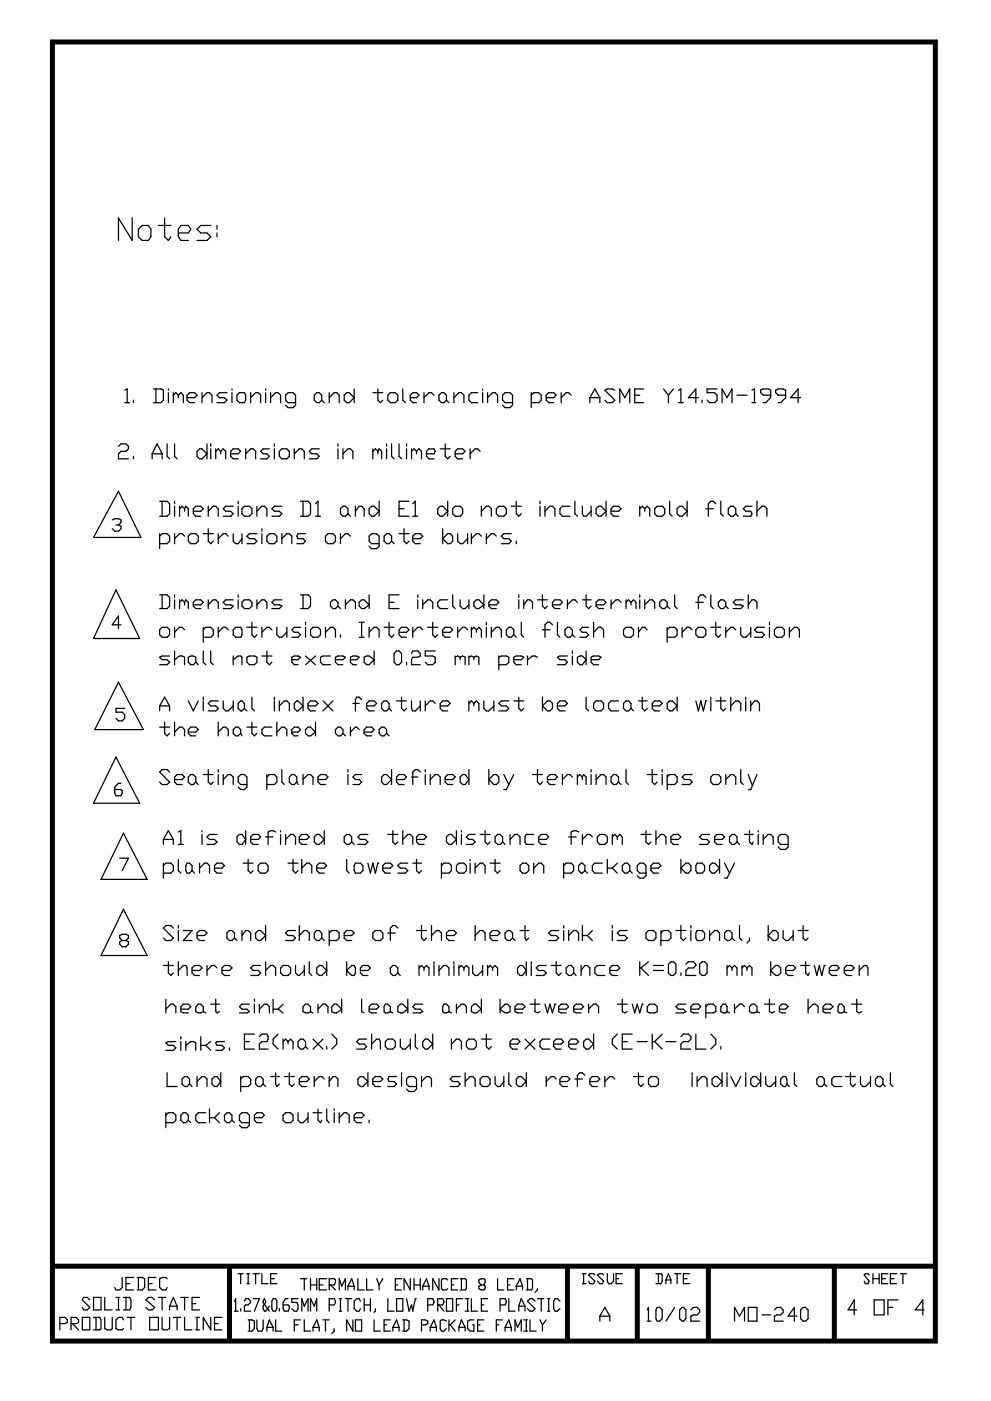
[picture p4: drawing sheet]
<svg xmlns="http://www.w3.org/2000/svg" width="210mm" height="297mm" viewBox="0 0 210 297" stroke-linecap="round" stroke-linejoin="round" font-family="sans-serif">
<g fill="none" stroke="#000" stroke-width=".26">
<path d="M28 46.2v4.8l-2.9-4.8v4.8M30.2 47.8h1.3l.5 .8v1.6l-.5 .8h-1.3l-.8-.8v-1.6zM33.6 47.8h2.6M34.9 46.2v4l.8 .8 .5-.8M37.8 49.4h2.2l.5-.8-.5-.8h-1.6l-.6 .8v1.6l.6 .8h1.6M44.7 47.8h-2.1l-.8 .8 .8 .8h1.3l.8 .8-.8 .8h-2.1M46 47.8v.8M46 49.4v.8M25.1 94.6l.6-.5h1l.6 .5v.6l-.6 .5h-1l-.6 .5v1.1h2.2M26.5 82.7l.5-.2v2.9M26.5 85.4h1M28.3 84.8v.6"/>
<path d="M28.3 96.7v.6M32.3 96.2v1.1M32.3 96.2l1-2.1 1.1 2.1M32.3 96.2h2.1M32.5 82.5h1.6l.6 .2v2.1l-.6 .6h-1.6M33.1 82.5v2.9M34.4 96.2v1.1M35.5 94.1v2.6l.5 .6M35.7 82.5v.2M35.7 83.3v2.1M36.8 83.3v2.1M36.8 83.8l.5-.5 .5 .5"/>
<path d="M37 94.1v2.6l.6 .6M37.8 83.8v.5M37.8 83.8l.6-.5 .5 .5v1.6M39.7 84.3h1.6l.5-.5-.5-.5h-1.1l-.5 .5v1l.5 .6h1.1M41.8 95.7l.5-.5h.6l1 1-1 1.1h-.6l-.5-.6zM42.9 84.3l1-1h.5l.6 .5v1.6M42.9 83.3v2.1M43.9 94.1v3.2M44.7 94.1v.5M44.7 95.2v2.1M45.8 95.2v2.1M45.8 95.7l.5-.5 .5 .5"/>
<path d="M46.8 95.7v.5M46.8 95.7l.6-.5 .5 .5v1.6M48.2 83.3h-1.6l-.6 .5 .6 .5h1l.6 .5-.6 .6h-1.6M48.9 96.2h1.6l.6-.5-.6-.5h-1l-.6 .5v1l.6 .6h1M49.2 82.5v.2M49.2 83.3v2.1M50.3 83.8l.5-.5h1.1l.2 .5v1l-.2 .6h-1.1l-.5-.6zM52.1 95.2v2.1M52.1 96.2l1.1-1h.5l.5 .5v1.6M53.2 84.3l1-1h.6l.5 .5v1.6M53.2 83.3v2.1M56.4 82.5v.2"/>
<path d="M56.4 83.3v2.1M57.1 95.2h-1.3l-.5 .5 .5 .5h.8l.5 .5-.5 .6h-1.3M57.4 84.3l1.1-1h.5l.5 .5v1.6M57.4 83.3v2.1M58.2 94.1v.5M58.2 95.2v2.1M59.3 95.7l.5-.5h1.1l.5 .5v1l-.5 .6h-1.1l-.5-.6zM62.4 95.2v2.1M62.4 96.2l1.1-1h.5l.6 .5v1.6M62.7 85.4h-1.6l-.5-.6v-1l.5-.5h1.1l.5 .5v2.1l-.5 .5h-1.1l-.5-.5M66.7 83.8l.5-.5h.5l.6 .5v1l-.6 .6h-.5l-.5-.6zM67.7 95.2h-1.6l-.5 .5 .5 .5h1.1l.5 .5-.5 .6h-1.6"/>
<path d="M68.3 84.8l.5 .6M69.8 84.3l1.1-1h.5l.6 .5v1.6M69.8 83.3v2.1M71.7 94.1v.5M71.7 95.2v2.1M72.8 95.2v2.1M72.8 96.2l1-1h.5l.6 .5v1.6M73 83.8l.6-.5h.5l1 1-1 1.1h-.5l-.6-.6zM75.1 82.5v2.9M79.1 83.3h2.1M79.1 95.7l.5-.5 .6 .5M79.1 95.2v2.1"/>
<path d="M80.2 82.5v2.3l.5 .6 .5-.6M80.2 95.7v.5M80.2 95.7l.2-.5 .6 .5v1.6M82 94.1v.5M82 95.2v2.1M82.3 83.8l.5-.5h1.1l.5 .5v1l-.5 .6h-1.1l-.5-.6zM83.1 94.1v2.6l.5 .6M84.7 94.1v2.6l.5 .6M85.5 82.5v2.3l.5 .6M86.3 94.1v.5M86.3 95.2v2.1M87 84.3h1.4l.5-.5-.5-.5h-.8l-.6 .5v1l.6 .6h.8"/>
<path d="M87.3 95.2v2.1M87.3 95.7l.5-.5 .6 .5M88.4 95.7v.5M88.4 95.7l.5-.5 .5 .5v1.6M90 83.3v2.1M90.5 96.2h1.6l.2-.5-.2-.5h-1.1l-.5 .5v1l.5 .6h1.1M92.1 83.8l-.6-.5h-.5l-1 1M93.1 83.8l.6-.5h.5l.5 .5v1l-.5 .6h-.5l-.6-.6zM93.4 95.2h2.1M94.5 94.1v2.6l.5 .6 .5-.6M94.7 84.8l.5 .6M96.3 84.3l1.1-1h.5l.5 .5v1.6"/>
<path d="M96.3 83.3v2.1M96.6 96.2h1.6l.5-.5-.5-.5h-1.1l-.5 .5v1l.5 .6h1.1M99.7 95.2v2.1M101.3 83.3h-1.3l-.5 .5v1l.5 .6h1.3M101.9 95.7l-.6-.5h-.5l-1.1 1M102.4 82.5v.2M102.4 83.3v2.1M103.5 84.3l1-1h.5l.6 .5v1.6M103.5 83.3v2.1M108.7 85.4h-1.5l-.6-.6v-1l.6-.5h1l.5 .5v2.1l-.5 .5h-1l-.6-.5M112.7 83.8l.5-.5h1.1l.5 .5v1l-.5 .6h-1.6M112.7 83.3v3.1"/>
<path d="M115.9 84.3h1.6l.5-.5-.5-.5h-1.1l-.5 .5v1l.5 .6h1.1M119.1 83.3v2.1M121.2 83.8l-.6-.5h-.5l-1 1M125.1 84.3h2.2M125.1 84.3v1.1M125.1 84.3l1.1-1.8 1.1 1.8M127.3 84.3v1.1M130.4 82.7l-.5-.2h-1l-.6 .2 2.1 2.1-.5 .6h-1l-.6-.6M131.5 85.4v-2.9l1.1 1.8 1-1.8v2.9M134.7 83.8h1M136.5 82.5h-1.8v2.9h1.8M140.8 82.5l1 1.3"/>
<path d="M141.8 83.8v1.6M142.9 82.5l-1.1 1.3M143.9 85.4h1.1M143.9 82.7l.6-.2v2.9M148.2 84.3h-2.2l1.6-1.8v2.9M149 84.8v.6M152.1 82.5h-2.1v.8h1.6l.5 .5v1l-.5 .6h-1.1l-.5-.6M153.2 85.4v-2.9l1.1 1.8 1-1.8v2.9M156.4 83.8h2.1M159.5 85.4h.8M159.5 82.7l.6-.2v2.9M163.5 83.8h-1.6l-.5-.5v-.6l.5-.2h1.1l.5 .2v1.6l-1 1.1h-.6"/>
<path d="M166.7 83.8h-1.6l-.5-.5v-.6l.5-.2h1.1l.5 .2v1.6l-1.1 1.1h-.5M169.9 84.3h-2.2l1.6-1.8v2.9M23.8 110.2l.5-.2h.8l.6 .2v.6l-.6 .5M24.6 111.3h.5M25.1 111.3l.6 .3v.5l-.6 .5h-.8l-.5-.5M25.1 104.2l4.8 9.7h-10.1zM33.9 113.2v3.1M33.9 106.3h1.6l.5 .5v2.1l-.5 .5h-1.6M33.9 113.7l.5-.5h1.1l.5 .5v1l-.5 .6h-1.6M34.4 106.3v3.1M37 106.3v.5M37 107.3v2.1"/>
<path d="M37 113.2v2.1M38.1 107.3v2.1M38.1 107.9l.5-.6 .6 .6M39.2 107.9l.2-.6 .6 .6v1.5M39.2 107.9v.5M39.2 113.7l-.6-.5h-.5l-1.1 1M40 113.7l.5-.5h1l.6 .5v1l-.6 .6h-1l-.5-.6zM41 108.4h1.6l.5-.5-.5-.6h-1.1l-.5 .6v1l.5 .5h1.1M43.1 113.2h2.1M44.2 107.3v2.1M44.2 112.1v2.6l.5 .6 .5-.6M44.2 108.4l1-1.1h.6l.5 .6v1.5"/>
<path d="M46.3 113.2v2.1M48.4 113.7l-.5-.5h-.5l-1.1 1M49.5 113.2v1.5l.5 .6h.5l.8-1.1M49.5 107.3h-1.6l-.5 .6 .5 .5h1l.6 .5-.6 .5h-1.5M50.5 106.3v.5M50.5 107.3v2.1M51.3 107.9l.6-.6h1l.5 .6v1l-.5 .5h-1l-.6-.5zM51.3 113.2v2.1M54.5 113.2h-1.6l-.5 .5 .5 .5h1.1l.5 .5-.5 .6h-1.6M54.5 108.4l1.1-1.1h.5l.5 .6v1.5M54.5 107.3v2.1M55.6 112.1v.5"/>
<path d="M55.6 113.2v2.1M57.1 113.2h1.1l.5 .5v1l-.5 .6h-1.1l-.5-.6v-1zM59.8 113.2v2.1M59.8 114.2l1.1-1h.5l.5 .5v1.6M59.8 107.3h-1.6l-.5 .6 .5 .5h1.1l.5 .5-.5 .5h-1.6M63.8 106.3h1.6l.5 .5v2.1l-.5 .5h-1.6M64.3 106.3v3.1M64.8 113.2h-1.6l-.2 .5 .2 .5h1.1l.5 .5-.5 .6h-1.3M66.9 106.8l.6-.5v3.1M66.9 109.4h1.1M69.6 113.2h1l.6 .5v1l-.6 .6h-1l-.5-.6v-1zM72.2 107.9l.6-.6h.5l.5 .6v1l-.5 .5h-.5l-.6-.5z"/>
<path d="M72.2 113.2v2.1M73.8 108.9l.5 .5M74.3 113.7l-.5-.5h-.5l-1.1 1M75.4 107.3v2.1M75.4 108.4l.8-1.1h.5l.6 .6v1.5M78.8 107.3h.6l1 1.1-1 1h-.6l-.5-.5v-1zM80.4 115.3h-1.6l-.5-.6v-1l.5-.5h1.1l.5 .5v2.1l-.5 .5h-1.1l-.5-.5M80.4 106.3v3.1M81.5 113.7l.5-.5h.5l.6 .5v1l-.6 .6h-.5l-.5-.6zM83.1 114.7l.5 .6M84.7 113.2h2.1M84.7 107.9h1"/>
<path d="M85.7 112.1v2.6l.6 .6 .5-.6M86.8 106.3h-2.1v3.1h2.1M87.6 114.2h1.6l.5-.5-.5-.5h-1.1l-.5 .5v1l.5 .6h1.1M87.6 106.8l.5-.5v3.1M87.6 109.4h1M92.9 107.9l.5-.6h.5l1.1 1.1-1.1 1h-.5l-.5-.5zM93.9 112.1v3.2M95 113.2h.5l.5 .5v1l-.5 .6h-.5l-1.1-1.1zM95 106.3v3.1M96 107.9l.6-.6h1l.6 .6v1l-.6 .5h-1l-.6-.5zM97.1 113.2v1.5l.5 .6h.6l1-1.1M99.2 113.2v2.1"/>
<path d="M100 113.2v2.1M102.1 107.3v2.1M102.1 108.4l1.1-1.1h.5l.5 .6v1.5M102.1 113.7l-.5-.5h-.5l-1.1 1M103.2 113.2v2.1M105.3 107.9l.5-.6h1.1l.5 .6v1l-.5 .5h-1.1l-.5-.5zM105.3 113.7l-.5-.5h-.6l-1 1M108.5 113.2h-1.6l-.5 .5 .5 .5h1l.6 .5-.6 .6h-1.5M108.5 107.3h2.1M109.5 106.3v2.6l.6 .5 .5-.5M109.5 114.7v.6M114.6 106.3v.5"/>
<path d="M114.6 107.3v2.1M115.6 107.3v2.1M115.6 108.4l1.1-1.1h.5l.5 .6v1.5M120.9 107.3h-1.6l-.5 .6v1l.5 .5h1.6M122 106.3v2.6l.5 .5M123.6 107.3v1.6l.2 .5h.6l1-1M125.4 107.3v2.1M126.5 107.9l.5-.6h.5l1.1 1.1-1.1 1h-.5l-.5-.5zM128.6 106.3v3.1M129.6 108.4h1.6l.6-.5-.6-.6h-1l-.6 .6v1l.6 .5h1M135.7 107.9l.6-.6 .5 .6M135.7 107.3v2.1"/>
<path d="M136.8 107.9v.5M136.8 107.9l.5-.6 .5 .6v1.5M139.4 107.3h1.1l.5 .6v1l-.5 .5h-1.1l-.5-.5v-1zM142.1 106.3v2.6l.5 .5M144.2 107.3h.5l1.1 1.1-1.1 1h-.5l-.5-.5v-1zM145.8 106.3v3.1M149.8 107.9h1.5M151.9 106.8l-.6-.5h-.5l-.5 .5v2.6M152.9 106.3v2.6l.6 .5M154.5 107.9l.5-.6h.6l.5 .6v1l-.5 .5h-.6l-.5-.5zM156.1 108.9l.5 .5M159.5 107.3h-1.3l-.5 .6 .5 .5h1.1l.2 .5-.2 .5h-1.6"/>
<path d="M160.6 108.4l1.1-1.1h.5l.5 .6v1.5M160.6 106.3v3.1M24.6 125.1l5 10.3h-9.8zM25.7 132.5h-1.9l1.3-1.9v2.7M33.9 126.1h1.6l.5 .5v1.9l-.5 .5h-1.6M34.4 133h1.1l.5 .5v1.1l-.5 .5h-1.1l-.5-.5v-1.1zM34.4 126.1v2.9M36 139.1h-1.6l-.5 .2 .5 .6h1.1l.5 .5-.5 .5h-1.6M37 126.1v.5M37 127.2v1.8M37 133v2.1M37 138v2.9"/>
<path d="M37 139.9l1.1-.8h.5l.6 .2v1.6M38.1 127.2v1.8M38.1 127.7l.5-.5 .6 .5M39.2 127.7l.2-.5 .6 .5v1.3M39.2 133.5l-.6-.5h-.5l-1.1 1.1M39.2 127.7v.5M40 139.3l.5-.2h.5l.5 .2v1.1l-.5 .5h-.5l-.5-.5zM41 128.2h1.6l.5-.5-.5-.5h-1.1l-.5 .5v.8l.5 .5h1.1M43.1 133v3.2M43.1 138v2.4l.6 .5M43.1 133.5l.6-.5h1l.5 .5v1.1l-.5 .5h-1.6M44.2 127.2v1.8"/>
<path d="M44.2 128.2l1-1h.6l.5 .5v1.3M44.7 138v2.4l.5 .5M46.3 133v2.1M48.4 133.5l-.5-.5h-.5l-1.1 1.1M49.5 139.1v1.8M49.5 139.9l1-.8h.6l.2 .2v1.6M49.5 127.2h-1.6l-.5 .5 .5 .5h1l.6 .3-.6 .5h-1.5M50 133h1.1l.2 .5v1.1l-.2 .5h-1.1l-.5-.5v-1.1zM50.5 126.1v.5M50.5 127.2v1.8M51.3 127.7l.6-.5h1l.5 .5v.8l-.5 .5h-1l-.6-.5zM52.4 139.3l.5-.2h1.1l.5 .2v1.1l-.5 .5h-1.1l-.5-.5z"/>
<path d="M52.4 133h2.1M53.4 131.9v2.7l.6 .5 .5-.5M54.5 128.2l1.1-1h.5l.5 .5v1.3M54.5 127.2v1.8M55.6 133v2.1M55.6 139.1h2.1M56.6 138v2.4l.5 .5 .6-.5M57.7 133.5l-.6-.5h-.5l-1 1.1M58.7 133v1.6l.6 .5h.5l1.1-1M59.8 127.2h-1.6l-.5 .5 .5 .5h1.1l.5 .3-.5 .5h-1.6M60.9 133v2.1M61.9 139.9h1.3l.6-.6-.6-.2h-.8l-.5 .2v1.1l.5 .5h.8"/>
<path d="M63.8 133h-1.4l-.5 .5 .5 .6h.8l.6 .5-.6 .5h-1.3M63.8 126.1h1.6l.5 .5v1.9l-.5 .5h-1.6M64.3 126.1v2.9M64.8 131.9v.6M64.8 133v2.1M64.8 139.1l2.1 1.8M65.9 133.5l.5-.5h1.1l.5 .5v1.1l-.5 .5h-1.1l-.5-.5zM66.9 139.1l-2.1 1.8M69.1 134.1l1-1.1h.5l.6 .5v1.6M69.1 133v2.1M70.1 139.1h-1.6l-.5 .2v1.1l.5 .5h1.6M70.1 127.7l.5-.5h.6l.5 .5v.8l-.5 .5h-.6l-.5-.5z"/>
<path d="M71.2 139.9h1.6l.5-.6-.5-.2h-1.1l-.5 .2v1.1l.5 .5h1.1M71.7 128.5l.5 .5M72.2 134.6v.5M73.3 128.2l1-1h.6l.5 .5v1.3M73.3 127.2v1.8M74.3 139.9h1.4l.5-.6-.5-.2h-.8l-.6 .2v1.1l.6 .5h.8M76.2 127.7l.5-.5h.6l1 1-1 .8h-.6l-.5-.5zM76.2 135.1h1.1M76.2 131.9h1.1M76.7 131.9v3.2M77.3 139.3l.5-.2h.5l1.1 .8-1.1 1h-.5l-.5-.5zM78.3 134.1l1.1-1.1h.5l.5 .5v1.6"/>
<path d="M78.3 126.1v2.9M78.3 133v2.1M79.4 138v2.9M81.5 133h2.1M82.5 131.9v2.7l.6 .5 .5-.5M82.5 127.7h1.1M83.6 138.6l.5-.6h.6l.5 .6v1.8l-.5 .5h-.6l-.5-.5zM84.7 126.1h-2.2v2.9h2.2M84.7 134.1h1.6l.5-.6-.5-.5h-1.1l-.5 .5v1.1l.5 .5h1.1M87.3 138.6l.3-.6h1l.6 .6v.5l-.6 .2h-1l-.3 .6v1h1.9M87.6 133v2.1M88.6 126.1v.5"/>
<path d="M88.6 127.2v1.8M89.7 133.5l-.5-.5h-.6l-1 1.1M89.7 128.2l1.1-1h.5l.5 .5v1.3M89.7 127.2v1.8M90.8 133h2.1M91.8 131.9v2.7l.5 .5 .6-.5M92.3 138h-2.1v1.1h1.6l.5 .2v1.1l-.5 .5h-1l-.6-.5M93.9 134.1h1.6l.5-.6-.5-.5h-1l-.6 .5v1.1l.6 .5h1M95 127.2h-1.6l-.5 .5v.8l.5 .5h1.6M96 126.1v2.4l.6 .5M96.6 139.1v1.8M96.6 139.3l.5-.2 .5 .2"/>
<path d="M97.1 133v2.1M97.6 127.2v1.3l.6 .5h.5l.8-.8M97.6 139.3v.6M97.6 139.3l.6-.2 .5 .2v1.6M99.2 133.5l-.5-.5h-.5l-1.1 1.1M99.5 127.2v1.8M99.5 139.1v1.8M99.5 139.3l.5-.2 .5 .2M100 133v2.1M100 133.5l.5-.5 .6 .5M100.5 139.3v.6M100.5 139.3l.6-.2 .5 .2v1.6"/>
<path d="M101.1 127.2h.5l1.1 1-1.1 .8h-.5l-.6-.5v-.8zM101.1 133.5v.6M101.1 133.5l.5-.5 .5 .5v1.6M102.7 126.1v2.9M103.2 131.9v.6M103.2 133v2.1M103.7 128.2h1.6l.5-.5-.5-.5h-1.1l-.5 .5v.8l.5 .5h1.1M104.2 134.1l1.1-1.1h.5l.6 .5v1.6M104.2 133v2.1M105.8 139.3l.6-.2h1l.5 .2v1.1l-.5 .5h-1.6M105.8 139.1v2.9M107.4 133.5l.5-.5h.6l.5 .5v1.1l-.5 .5h-.6l-.5-.5z"/>
<path d="M109 139.9h1.6l.5-.6-.5-.2h-1.1l-.5 .2v1.1l.5 .5h1.1M109 134.6l.5 .5M110.1 126.1v.5M110.1 127.2v1.8M110.6 131.9v2.7l.5 .5M111.1 128.2l.8-1h.5l.6 .5v1.3M111.1 127.2v1.8M111.9 139.1v1.8M114 139.3l-.5-.2h-.5l-1.1 .8M114 127.2h2.2M115.1 126.1v2.4l.5 .5 .6-.5M115.1 133.5h1.6"/>
<path d="M117.2 128.2h1.6l.5-.5-.5-.5h-1.1l-.5 .5v.8l.5 .5h1.1M117.2 132.5l-.5-.6h-.5l-.6 .6v2.6M118.3 131.9v2.7l.5 .5M119.9 133.5l.5-.5h.5l.5 .5v1.1l-.5 .5h-.5l-.5-.5zM120.4 139.1h-1.6l-.5 .2 .5 .6h1.1l.5 .5-.5 .5h-1.6M120.4 127.2v1.8M121.4 138v.6M121.4 139.1v1.8M121.4 134.6l.6 .5M122.5 139.3l.5-.2h.6l.8 .8-.8 1h-.6l-.5-.5zM122.5 127.7l-.5-.5h-.6l-1 1M123.6 127.2h1.8"/>
<path d="M124.4 126.1v2.4l.5 .5 .5-.5M124.4 138v2.9M124.9 133h-1.3l-.6 .5 .6 .6h.8l.5 .5-.5 .5h-1.4M125.4 139.9h1.6l.5-.6-.5-.2h-1.1l-.5 .2v1.1l.5 .5h1.1M125.9 131.9v3.2M125.9 134.1l1.1-1.1h.5l.6 .5v1.6M126.5 128.2h1.6l.5-.5-.5-.5h-1.1l-.5 .5v.8l.5 .5h1.1M129.6 127.2v1.8M131.8 127.7l-.6-.5h-.5l-1.1 1M132.3 133.5l.5-.5h1.1l.5 .5v1.1l-.5 .5h-1.1l-.5-.5zM132.8 127.2v1.8M132.8 127.7l.5-.5 .6 .5"/>
<path d="M133.9 127.7v.5M133.9 127.7l.5-.5 .5 .5v1.3M135.5 133v2.1M135.7 126.1v.5M135.7 127.2v1.8M136.8 128.2l1-1h.6l.5 .5v1.3M136.8 127.2v1.8M137.3 133.5l-.5-.5h-.5l-.8 1.1M140 127.7l.5-.5h.5l.6 .5v.8l-.6 .5h-.5l-.5-.5zM141.6 133v3.2M141.6 133.5l.5-.5h1l.6 .5v1.1l-.6 .5h-1.5M141.6 128.5l.5 .5"/>
<path d="M143.1 126.1v2.4l.6 .5M144.7 133v2.1M146.8 133.5l-.5-.5h-.5l-1.1 1.1M147.6 127.7h1.6M148.2 133h1l.6 .5v1.1l-.6 .5h-1l-.6-.5v-1.1zM149.8 126.6l-.6-.5h-.5l-.5 .5v2.4M150.8 126.1v2.4l.5 .5M150.8 133h2.1M151.9 131.9v2.7l.5 .5 .5-.5M152.4 127.7l.5-.5h.6l.5 .5v.8l-.5 .5h-.6l-.5-.5zM154 133v2.1M154 128.5l.5 .5"/>
<path d="M156.1 133.5l-.5-.5h-.6l-1 1.1M157.2 133v1.6l.5 .5h.5l1.1-1M157.7 127.2h-1.6l-.5 .5 .5 .5h1.1l.5 .3-.5 .5h-1.6M158.7 128.2l.8-1h.6l.5 .5v1.3M158.7 126.1v2.9M159.3 133v2.1M162.2 133h-1.6l-.5 .5 .5 .6h1.1l.5 .5-.5 .5h-1.6M163.2 131.9v.6M163.2 133v2.1M164.3 133.5l.5-.5h1.1l.5 .5v1.1l-.5 .5h-1.1l-.5-.5zM167.5 134.1l1-1.1h.6l.5 .5v1.6M167.5 133v2.1"/>
<path d="M25.1 144.6l5.3 10.1h-10.3zM26.5 150.2h-1.9v.8h1.3l.6 .5v.8l-.6 .5h-.8l-.5-.5M33.9 149.7v1M33.9 149.7l1-1.9 1.1 1.9M33.9 149.7h2.1M33.9 154.2h2.1M34.9 153.1v2.4l.6 .5 .5-.5M36 149.7v1M37 153.1v2.9M37 155.2l1.1-1h.5l.6 .5v1.3M40 155.2h1.5l.6-.5-.6-.5h-1l-.5 .5v.8l.5 .5h1M40 148.6l1 2.1 1.1-2.1"/>
<path d="M41.5 140.4l.6 .5M43.1 147.8v.5M43.1 148.6v2.1M46.3 153.1v2.9M46.3 148.6h-1.6l-.5 .5 .5 .6h1.1l.5 .5-.5 .5h-1.6M46.3 155.2l1.1-1h.5l.5 .5v1.3M47.4 148.6v1.6l.5 .5h.5l1.1-1M49.5 148.6v2.1M49.5 154.7l.5-.5h.5l.6 .5v.8l-.6 .5h-.5l-.5-.5zM50.5 149.1l.6-.5h.2l.6 .5v1.1l-.6 .5h-.2l-.6-.5zM51.1 155.5l.2 .5M51.9 150.2l.5 .5"/>
<path d="M52.4 154.2h2.1M53.4 147.8v2.4l.6 .5M53.4 153.1v2.4l.6 .5 .5-.5M57.7 154.2h-1.6l-.5 .5v.8l.5 .5h1.6M58.2 147.8v.5M58.2 148.6v2.1M58.7 153.1v2.9M58.7 155.2l1.1-1h.5l.6 .5v1.3M59.3 149.7l1-1.1h.6l.5 .5v1.6M59.3 148.6v2.1M61.9 155.2h1.3l.6-.5-.6-.5h-.8l-.5 .5v.8l.5 .5h.8M62.4 149.1l.6-.5h.2l1.1 1.1-1.1 1h-.2l-.6-.5z"/>
<path d="M64.3 147.8v2.9M65.4 149.7h1.5l.6-.6-.6-.5h-1l-.5 .5v1.1l.5 .5h1M65.4 154.2h.5l1 1-1 .8h-.5l-.6-.5v-.8zM66.9 153.1v2.9M68.5 148.6l2.1 2.1M70.6 148.6l-2.1 2.1M71.7 154.2h.5l.6 .5v.8l-.6 .5h-.5l-.5-.5v-.8zM72.8 155.5l.5 .5M74.3 154.2v1.8M74.9 149.1h1.3M76.2 154.7l-.5-.5h-.3l-1.1 1M76.7 148.3l-.5-.5h-.5l-.3 .5v2.4"/>
<path d="M77.3 155.2h1.5l.6-.5-.6-.5h-1l-.5 .5v.8l.5 .5h1M77.8 149.7h1.6l.5-.6-.5-.5h-1.1l-.5 .5v1.1l.5 .5h1.1M80.4 154.7l.6-.5h.5l.5 .5v.8l-.5 .5h-.5l-.6-.5zM81 149.1l.5-.5h.5l.5 .5v1.1l-.5 .5h-.5l-.5-.5zM82 155.5l.5 .5M82.5 150.2l.6 .5M84.1 148.6h2.2M85.2 147.8v2.4l.5 .5 .6-.5M86.3 140.4v.5M87.3 148.6v1.6l.3 .5h.5l1.1-1M89.2 148.6v2.1M90.2 148.6v2.1"/>
<path d="M92.3 149.1l-.5-.5h-.5l-1.1 1.1M93.4 149.7h1.6l.5-.6-.5-.5h-1.1l-.5 .5v1.1l.5 .5h1.1M99.5 148.6v2.1M99.5 149.1l.5-.5 .5 .5M100.5 149.1v.6M100.5 149.1l.6-.5 .5 .5v1.6M102.7 148.6v1.6l.5 .5h.5l1.1-1M104.8 148.6v2.1M107.9 148.6h-1.5l-.6 .5 .6 .6h1l.5 .5-.5 .5h-1.6M109 148.6h2.1M110.1 147.8v2.4l.5 .5 .5-.5M115.1 147.8v2.9"/>
<path d="M116.2 148.6h.5l.5 .5v1.1l-.5 .5h-.5l-1.1-1zM118.3 149.7h1.6l.5-.6-.5-.5h-1.1l-.5 .5v1.1l.5 .5h1.1M124.4 147.8v2.4l.5 .5M125.9 149.1l.6-.5h1l.6 .5v1.1l-.6 .5h-1l-.6-.5zM131.2 148.6h-1.6l-.5 .5v1.1l.5 .5h1.6M132.3 149.1l.5-.5h.5l.6 .5v1.1l-.6 .5h-.5l-.5-.5zM133.9 150.2l.5 .5M135.5 148.6h1.8M136.3 147.8v2.4l.5 .5 .5-.5M138.4 149.7h1.6l.5-.6-.5-.5h-1.1l-.5 .5v1.1l.5 .5h1.1M142.1 148.6h.5l1.1 1.1-1.1 1h-.5l-.5-.5v-1.1zM143.7 147.8v2.9"/>
<path d="M147.6 148.6l.6 2.1 .5-2.1 .5 2.1 .6-2.1M149.8 148.6h.1M150.8 147.8v.5M150.8 148.6v2.1M151.9 148.6h2.1M152.9 147.8v2.4l.6 .5 .5-.5M155 149.7l1.1-1.1h.5l.6 .5v1.6M155 147.8v2.9M158.2 147.8v.5M158.2 148.6v2.1M159.3 149.7l.8-1.1h.5l.5 .5v1.6M159.3 148.6v2.1"/>
<path d="M24.6 160.5l5 9.8h-9.8zM25.7 166.1h-.6l-.8 .8v1.3l.3 .5h1.1l.2-.5v-.5l-.2-.3h-1.4M26.2 176.7l5 9.7h-9.8zM34.7 178v1M34.7 178l1-1.9 1.1 1.9M34.7 178h2.1M36 163.7l-.5-.5h-1.1l-.5 .5 2.1 2.1-.5 .5h-1.1l-.5-.5M36.8 178v1M37 165.3h1.6l.6-.6-.6-.5h-1l-.6 .5v1.1l.6 .5h1M37.8 176.4l.6-.3v2.9M37.8 179h1.1M40 164.7l.5-.5h.5l.5 .5v1.1l-.5 .5h-.5l-.5-.5z"/>
<path d="M41.5 165.8l.6 .5M42.9 176.1v.3M42.9 176.9v2.1M43.1 164.2h2.1M44.2 163.2v2.6l.5 .5 .5-.5M46 176.9h-1.6l-.5 .5 .5 .6h1.1l.5 .5-.5 .5h-1.6M46.3 163.2v.5M46.3 164.2v2.1M47.4 165.3l1-1.1h.5l.6 .5v1.6M47.4 164.2v2.1M50.8 176.9h.5l.8 1.1-.8 1h-.5l-.5-.5v-1.1zM52.1 176.1v2.9"/>
<path d="M52.4 166.3h-1.3l-.6-.5v-1.1l.6-.5h.8l.5 .5v2.2l-.5 .5h-.8l-.6-.5M53.2 178h1.6l.5-.6-.5-.5h-1.1l-.5 .5v1.1l.5 .5h1.1M56.4 177.4h1.5M56.6 164.7l.5-.5h1.1l.5 .5v1.1l-.5 .5h-1.6M56.6 164.2v3.2M58.5 176.4l-.6-.3h-.5l-.5 .3v2.6M59.5 176.1v.3M59.5 176.9v2.1M59.8 163.2v2.6l.5 .5M60.6 178l1-1.1h.6l.5 .5v1.6M60.6 176.9v2.1M61.4 164.7l.5-.5h.5l.6 .5v1.1l-.6 .5h-.5l-.5-.5z"/>
<path d="M63 165.8l.2 .5M63.5 178h1.6l.5-.6-.5-.5h-1.1l-.5 .5v1.1l.5 .5h1.1M64.3 165.3l1.1-1.1h.5l.5 .5v1.6M64.3 164.2v2.1M67.2 176.9h.5l1.1 1.1-1.1 1h-.5l-.5-.5v-1.1zM67.5 165.3h1.6l.5-.6-.5-.5h-1.1l-.5 .5v1.1l.5 .5h1.1M68.8 176.1v2.9M73 177.4l.6-.5h.5l.5 .5v1.1l-.5 .5h-.5l-.6-.5zM73.8 163.2v.5M73.8 164.2v2.1M74.6 178.5l.5 .5M76.7 164.2h-1.3l-.5 .5 .5 .6h.8l.5 .5-.5 .5h-1.3"/>
<path d="M78.1 176.9h-1.6l-.6 .5 .6 .6h1l.6 .5-.6 .5h-1.6M81 164.7l.5-.5h.5l1.1 1.1-1.1 1h-.5l-.5-.5zM82.3 176.9h2.1M83.1 163.2v3.1M83.3 176.1v2.4l.6 .5 .5-.5M84.1 165.3h1.6l.6-.6-.6-.5h-1l-.6 .5v1.1l.6 .5h1M85.5 176.1v2.9M85.5 178l1-1.1h.5l.6 .5v1.6M87.3 164.7h1.3M88.4 178h1.6l.5-.6-.5-.5h-1.1l-.5 .5v1.1l.5 .5h1.1M89.2 163.7l-.6-.5h-.5l-.5 .5v2.6M90.2 163.2v.5"/>
<path d="M90.2 164.2v2.1M91.3 165.3l1-1.1h.6l.5 .5v1.6M91.3 164.2v2.1M94.5 165.3h1.5l.6-.6-.6-.5h-1l-.5 .5v1.1l.5 .5h1M95.2 176.9h.6l1 1.1-1 1h-.6l-.5-.5v-1.1zM96.8 176.1v2.9M97.6 164.7l.6-.5h.5l.8 1.1-.8 1h-.5l-.6-.5zM97.9 176.1v.3M97.9 176.9v2.1M99.5 163.2v3.1M100.8 176.9h-1.3l-.5 .5 .5 .6h.8l.5 .5-.5 .5h-1.3M101.9 176.9h2.1"/>
<path d="M102.9 176.1v2.4l.6 .5 .5-.5M103.7 165.3l1.1-1.1h.5l.5 .5v1.1l-.5 .5h-.5zM103.7 163.2v3.1M105 177.4l.6-.5h.5l.5 .5v1.1l-.5 .5h-.5l-.6-.5zM106.6 178.5l.6 .5M106.9 164.2l1 2.1M108.2 178l1.1-1.1h.5l.5 .5v1.6M108.2 176.9v2.1M109 164.2l-1.6 3.2h-.5M113 164.2h2.1M113.2 176.9h-1.5l-.3 .5v1.1l.3 .5h1.5M114 163.2v2.6l.6 .5 .5-.5"/>
<path d="M114.3 178h1.6l.5-.6-.5-.5h-1.1l-.5 .5v1.1l.5 .5h1.1M116.2 165.3h1.5l.6-.6-.6-.5h-1l-.5 .5v1.1l.5 .5h1M119.3 164.2v2.1M120.6 177.4h1.6M121.4 164.7l-.5-.5h-.5l-1.1 1.1M122.5 164.2v2.1M122.5 164.7l.5-.5 .6 .5M122.8 176.4l-.6-.3h-.5l-.5 .3v2.6M123.6 164.7v.6M123.6 176.9v2.1M123.6 164.7l.2-.5 .6 .5v1.6M125.4 163.2v.5"/>
<path d="M125.4 164.2v2.1M125.7 177.4l-.6-.5h-.5l-1 1.1M126.5 165.3l1-1.1h.6l.5 .5v1.6M126.5 164.2v2.1M126.7 177.4l.6-.5h1l.6 .5v1.1l-.6 .5h-1l-.6-.5zM129.6 164.7l.6-.5h.5l.5 .5v1.1l-.5 .5h-.5l-.6-.5zM129.9 177.4l.5-.5 .6 .5M129.9 176.9v2.1M131 177.4v.6M131 177.4l.5-.5 .5 .5v1.6M131.2 165.8l.6 .5M132.8 163.2v2.6l.5 .5"/>
<path d="M136 176.9h2.1M137.1 176.1v2.4l.5 .5 .5-.5M137.3 164.2h2.1M138.4 163.2v2.6l.5 .5 .5-.5M139.2 178l1-1.1h.6l.5 .5v1.6M139.2 176.1v2.9M140.5 163.2v.5M140.5 164.2v2.1M141.6 164.7l.5-.5h1l.6 .5v1.1l-.6 .5h-1.5M141.6 164.2v3.2M142.3 178h1.6l.6-.6-.6-.5h-1l-.6 .5v1.1l.6 .5h1M146.8 164.2h-1.5l-.6 .5 .6 .6h1l.5 .5-.5 .5h-1.6"/>
<path d="M150.5 176.9h-1.5l-.6 .5 .6 .6h1l.5 .5-.5 .5h-1.6M150.8 164.7l.5-.5h1.1l.5 .5v1.1l-.5 .5h-1.1l-.5-.5zM151.6 178h1.6l.5-.6-.5-.5h-1.1l-.5 .5v1.1l.5 .5h1.1M154 165.3l1-1.1h.6l.5 .5v1.6M154 164.2v2.1M155.3 176.9h.5l.6 .5v1.1l-.6 .5h-.5l-.5-.5v-1.1zM156.4 178.5l.5 .5M157.2 163.2v2.6l.5 .5M158 176.9h1.8M158.7 164.2l.8 2.1M159 176.1v2.4l.5 .5 .3-.5M160.6 164.2l-1.3 3.2h-.6"/>
<path d="M160.9 176.1v.3M160.9 176.9v2.1M161.9 178l1.1-1.1h.5l.5 .5v1.6M161.9 176.9v2.1M167.2 179h-1.6l-.5-.5v-1.1l.5-.5h1.1l.5 .5v2.2l-.5 .5h-1.1l-.5-.5M25.4 181.9h1.9l-1.4 2.7M25.9 199.4l-.5-.5v-.6l.5-.2h.8l.6 .2v.6l-.6 .5M25.9 199.4l-.5 .3v.5l.5 .5h.8l.6-.5v-.5l-.6-.3M25.9 199.4h.8M26.2 192.8l5 9.8h-9.8zM34.7 183v3.2M34.7 183.5l.5-.5h1l.6 .5v1.1l-.6 .5h-1.5"/>
<path d="M36.8 196.8l-.6-.6h-1l-.5 .6 2.1 2.1-.6 .5h-1l-.5-.5M37.8 182.2v2.4l.6 .5M37.8 196.2v.6M37.8 197.3v2.1M38.9 197.3h1.8l-1.8 2.1h1.8M39.7 183h.5l.5 .5v1.1l-.5 .5h-.5l-.3-.5v-1.1zM40.7 184.6l.6 .5M41.8 198.3h1.6l.5-.5-.5-.5h-1.1l-.5 .5v1.1l.5 .5h1.1M42.3 184.1l1.1-1.1h.5l.5 .5v1.6M42.3 183v2.1M45.5 184.1h1.6l.5-.6-.5-.5h-1.1l-.5 .5v1.1l.5 .5h1.1M48.2 197.8l.5-.5h.5l.5 .5v1.1l-.5 .5h-.5l-.5-.5z"/>
<path d="M49.7 198.9l.6 .5M51.3 198.3l.8-1h.6l.5 .5v1.6M51.3 197.3v2.1M51.6 183h2.1M52.7 182.2v2.4l.5 .5 .5-.5M54.2 197.8l.6-.5h.5l1.1 1-1.1 1.1h-.5l-.6-.5zM54.8 183.5l.5-.5h1.1l.5 .5v1.1l-.5 .5h-1.1l-.5-.5zM56.4 196.2v3.2M61.1 183h2.1M62.2 182.2v2.4l.5 .5 .5-.5M62.7 197.3h-1.6l-.5 .5 .5 .5h1.1l.5 .6-.5 .5h-1.6M63.5 196.2v3.2"/>
<path d="M63.5 198.3l1.1-1h.5l.5 .5v1.6M64 184.1l1.1-1.1h.5l.5 .5v1.6M64 182.2v2.9M66.7 197.8l.5-.5h.5l.6 .5v1.1l-.6 .5h-.5l-.5-.5zM67.2 184.1h1.6l.5-.6-.5-.5h-1.1l-.5 .5v1.1l.5 .5h1.1M68.3 198.9l.5 .5M69.8 197.3v3.2M69.8 197.8l.6-.5h1l.6 .5v1.1l-.6 .5h-1.6M73 198.3h1.6l.5-.5-.5-.5h-1l-.6 .5v1.1l.6 .5h1M73.6 182.2v2.4l.5 .5M75.4 183h1.1l.5 .5v1.1l-.5 .5h-1.1l-.3-.5v-1.1zM78.1 183l.5 2.1 .5-2.1 .5 2.1 .6-2.1"/>
<path d="M79.1 197.8l.5-.5h1.1l.5 .5v1.1l-.5 .5h-1.1l-.5-.5zM80.2 183h.1M81.2 184.1h1.6l.5-.6-.5-.5h-1l-.6 .5v1.1l.6 .5h1M82.3 197.8h1.6M84.4 196.8l-.5-.6h-.6l-.5 .6v2.6M86.5 183h-1.6l-.5 .5 .5 .6h1.1l.5 .5-.5 .5h-1.6M87.6 183h1.8M88.4 182.2v2.4l.5 .5 .5-.5M88.4 197.3h2.1M89.4 196.2v2.7l.6 .5 .5-.5M91.5 198.3l1.1-1h.5l.6 .5v1.6M91.5 196.2v3.2"/>
<path d="M93.7 183.5l.5-.5h1l.6 .5v1.1l-.6 .5h-1.5M93.7 183v3.2M94.7 198.3h1.6l.5-.5-.5-.5h-1.1l-.5 .5v1.1l.5 .5h1.1M97.4 183h1l.6 .5v1.1l-.6 .5h-1l-.6-.5v-1.1zM99.7 182.2v.3M99.7 183v2.1M100.8 184.1l1.1-1.1h.5l.5 .5v1.6M100.8 198.3l1.1-1h.5l.5 .5v1.6M100.8 183v2.1M100.8 196.2v3.2M104 183h2.1M104 198.3h1.6l.5-.5-.5-.5h-1.1l-.5 .5v1.1l.5 .5h1.1"/>
<path d="M105 182.2v2.4l.6 .5 .5-.5M107.2 197.8l.5-.5h.5l.5 .5v1.1l-.5 .5h-.5l-.5-.5zM108.7 198.9l.6 .5M110.3 183.5l.6-.5h.8l.5 .5v1.1l-.5 .5h-.8l-.6-.5zM110.3 197.3h1.9M111.4 196.2v2.7l.3 .5 .5-.5M113.2 184.1l1.1-1.1h.5l.6 .5v1.6M113.2 183v2.1M118.5 197.3h-1.6l-.5 .5 .5 .5h1.1l.5 .6-.5 .5h-1.6M119.6 183.5l.5-.5h1.1l.5 .5v1.1l-.5 .5h-1.6M119.6 183v3.2M119.6 196.2v.6"/>
<path d="M119.6 197.3v2.1M120.6 198.3l1.1-1h.5l.6 .5v1.6M120.6 197.3v2.1M122.8 183.5l.5-.5h.3l.5 .5v1.1l-.5 .5h-.3l-.5-.5zM123.6 196.2v3.2M123.6 198.3h1M124.1 184.6l.5 .5M124.6 198.3l1.1 1.1M125.7 197.3l-1.1 1M127.8 183h-1.6l-.5 .5v1.1l.5 .5h1.6M128.9 182.2v2.9M128.9 184.1h1"/>
<path d="M129.9 184.1l1.1 1M129.9 196.2v.6M129.9 197.3v2.1M131 183l-1.1 1.1M132 183.5l.6-.5h.5l.5 .5v1.1l-.5 .5h-.5l-.6-.5zM133.1 197.3h-1.6l-.5 .5 .5 .5h1.1l.5 .6-.5 .5h-1.6M133.6 184.6l.5 .5M137.1 185.1h-1.4l-.5-.5v-1.1l.5-.5h.8l.6 .5v2.1l-.6 .6h-.8l-.5-.6M137.1 197.8l.5-.5h1l.6 .5v1.1l-.6 .5h-1l-.5-.5zM138.1 184.1h1.6l.5-.6-.5-.5h-1.1l-.5 .5v1.1l.5 .5h1.1M140.2 197.8l.6-.5h1l.5 .5v1.1l-.5 .5h-1.6M140.2 197.3v3.2"/>
<path d="M143.4 197.3h2.1M144.5 182.2v2.9M144.5 196.2v2.7l.5 .5 .5-.5M144.5 184.1l1-1.1h.5l.6 .5v1.1l-.6 .5h-.5zM146.6 196.2v.6M146.6 197.3v2.1M147.9 183h1.1l.5 .5v1.1l-.5 .5h-1.1l-.3-.5v-1.1zM147.9 197.3h1.1l.5 .5v1.1l-.5 .5h-1.1l-.3-.5v-1.1zM150.5 183.5l.6-.5h.5l1.1 1.1-1.1 1h-.5l-.6-.5zM150.5 197.3v2.1M150.5 198.3l1.1-1h.5l.6 .5v1.6M152.7 182.2v2.9"/>
<path d="M153.7 197.8l.6-.5h.5l.5 .5v1.1l-.5 .5h-.5l-.6-.5zM153.7 183l1.1 2.1M155.3 198.9l.5 .5M155.8 183l-1.5 3.2h-.6M156.9 196.2v2.7l.5 .5M159 198.9v.5l-.5 .5M163 198.3l1-1h.6l.5 .5v1.1l-.5 .5h-.6zM163 196.2v3.2M166.2 197.3v1.6l.5 .5h.5l1.1-1.1M168.3 197.3v2.1M169.3 197.3h2.1M170.4 196.2v2.7l.5 .5 .5-.5"/>
<path d="M34.7 204.7h2.1M35.2 211.8v3M35.2 214l1-1.1h.6l.5 .5v1.4M35.7 203.9v2.4l.5 .5 .6-.5M37.8 203.9v2.9M37.8 205.8l1.1-1.1h.5l.3 .5v1.6M38.4 214h1.6l.5-.6-.5-.5h-1.1l-.5 .5v1.1l.5 .3h1.1M38.4 219.8v.5M40.7 205.8h1.6l.6-.6-.6-.5h-1l-.6 .5v1.1l.6 .5h1M41.5 213.4l.6-.5h.5l.5 .5v1.1l-.5 .3h-.5l-.6-.3zM42.6 219.8v2.9M43.1 214.5l.6 .3"/>
<path d="M43.9 204.7v2.1M44.7 212.9h1.9M45.8 211.8v2.7l.2 .3 .6-.3M46 205.2l-.5-.5h-.5l-1.1 1.1M47.1 205.8h1.6l.5-.6-.5-.5h-1.1l-.5 .5v1.1l.5 .5h1.1M52.9 212.9h-1.6l-.5 .5 .5 .6h1.1l.5 .5-.5 .3h-1.6M54 219.3h-2.1v3.1h2.1M54 211.8v.6M54 212.9v1.9M55 214l1.1-1.1h.5l.5 .5v1.4M55 219.8l.6-.5h1l.3 .5v.5l-.3 .5h-1l-.6 .6v1h1.9M55 212.9v1.9"/>
<path d="M55.3 204.7h-1.6l-.5 .5 .5 .6h1.1l.5 .5-.5 .5h-1.6M56.4 203.9v2.9M56.4 205.8l1-1.1h.5l.6 .5v1.6M57.9 211.8v3M57.9 214h1.1M59 219.3l-1.1 1v1.1l1.1 1M59 214l1.1 .8M60.1 204.7h1l.5 .5v1.1l-.5 .5h-1l-.6-.5v-1.1zM60.1 212.9l-1.1 1.1M62.7 204.7v1.6l.5 .5h.3l1.1-1M64.3 213.4l.5-.5h.6l.5 .5v1.1l-.5 .3h-.6l-.5-.3zM64.6 204.7v2.1"/>
<path d="M65.6 203.9v2.4l.5 .5M65.9 214.5l.5 .3M67.2 205.2l.5-.5h.6l1 1.1-1 1h-.6l-.5-.5zM67.5 212.9v1.9M67.5 214l1-1.1h.6l.5 .5v1.4M69.3 203.9v2.9M70.4 213.4l.5-.5h.5l1.1 1.1-1.1 .8h-.5l-.5-.3zM70.4 219.3l1 1v1.1l-1 1M72.5 211.8v3M73.6 205.8l1-1.1h.5l.3 .5v1.1l-.3 .5h-.5zM73.6 203.9v2.9M76.5 205.8h1.6l.5-.6-.5-.5h-1.1l-.5 .5v1.1l.5 .5h1.1"/>
<path d="M76.7 211.8v2.7l.6 .3M78.3 214h1.6l.5-.6-.5-.5h-1.1l-.5 .5v1.1l.5 .3h1.1M78.8 219.3v3.1M81.8 212.9h.5l.5 .5v1.1l-.5 .3h-.5l-.3-.3v-1.1zM82.8 205.2l.5-.5h.6l.5 .5v1.1l-.5 .5h-.6l-.5-.5zM82.8 214.5l.5 .3M84.4 206.3l.5 .5M84.9 212.9h.6l1 1.1-1 .8h-.6l-.5-.3v-1.1zM86.5 211.8v3M88.1 219.3v2.6l.5 .5M88.9 204.7v2.1M88.9 205.2l.5-.5 .6 .5"/>
<path d="M89.7 212.9h-1.6l-.5 .5 .5 .6h1.1l.5 .5-.5 .3h-1.6M90 205.2v.6M90 205.2l.5-.5 .5 .5v1.6M91.8 219.3v3.1M92.1 203.9v.5M92.1 204.7v2.1M93.1 204.7v2.1M93.1 205.8l1.1-1.1h.5l.5 .5v1.6M94.2 212.9h.5l.5 .5v1.1l-.5 .3h-.5l-.3-.3v-1.1zM95.2 214.5l.6 .3M96.3 203.9v.5M96.3 204.7v2.1"/>
<path d="M96.8 212.9v1.9M96.8 214l1.1-1.1h.5l.6 .5v1.4M97.4 204.7v2.1M97.4 205.2l.5-.5 .5 .5M98.4 205.2v.6M98.4 205.2l.6-.5 .5 .5v1.6M100.3 204.7v1.6l.5 .5h.5l1.1-1M100.5 212.9h.6l1 1.1-1 .8h-.6l-.5-.3v-1.1zM102.1 211.8v3M102.4 204.7v2.1M103.2 219.3v2.6l.5 .5 .5-.5M103.5 204.7v2.1"/>
<path d="M103.5 205.2l.5-.5 .5 .5M104.5 205.2l.5-.5 .6 .5v1.6M104.5 205.2v.6M106.1 214l1.1-1.1h.5l.5 .5v1.1l-.5 .3h-.5zM106.1 211.8v3M109.3 214h1.6l.5-.6-.5-.5h-1.1l-.5 .5v1.1l.5 .3h1.1M110.3 204.7h.6l.8 1.1-.8 1h-.6l-.5-.5v-1.1zM111.7 203.9v2.9M112.4 212.9h2.2M112.7 203.9v.5M112.7 204.7v2.1M113.5 211.8v2.7l.5 .3 .6-.3"/>
<path d="M115.6 212.9l.6 1.9 .5-1.9 .5 1.9 .5-1.9M115.9 204.7h-1.6l-.5 .5 .5 .6h1.1l.5 .5-.5 .5h-1.6M116.9 204.7h2.2M117.7 212.9h.1M118 203.9v2.4l.5 .5 .6-.5M118.5 214h1.6l.5-.6-.5-.5h-1l-.6 .5v1.1l.6 .3h1M120.6 204.7h.6l.5 .5v1.1l-.5 .5h-.6l-.5-.5v-1.1zM121.7 214h1.6l.5-.6-.5-.5h-1.1l-.5 .5v1.1l.5 .3h1.1M121.7 206.3l.5 .5M123.3 205.8l.8-1.1h.5l.5 .5v1.6M123.3 204.7v2.1M124.9 214l1-1.1h.6l.5 .5v1.4"/>
<path d="M124.9 212.9v1.9M125.9 219.3v3.1M128.3 204.7h-1.6l-.5 .5v1.1l.5 .5h1.6M129.4 205.8h1.6l.5-.6-.5-.5h-1.1l-.5 .5v1.1l.5 .5h1.1M131 219.3l-1.1 1v1.1l1.1 1M131 212.9h2.1M132 211.8v2.7l.6 .3 .5-.3M134.1 219.3h-2.1v3.1h2.1M134.1 212.9l.6 1.9 .5-1.9 .5 1.9 .6-1.9M135.7 203.9v2.9M135.7 205.2h.3M136 205.2l1.6 1.6"/>
<path d="M136.3 212.9h.1M137.3 213.4l.5-.5h1.1l.5 .5v1.1l-.5 .3h-1.1l-.5-.3zM137.6 203.9l-1.6 1.3M138.4 219.3v3.1M138.6 204.7h2.2M138.6 205.8h2.2M140.5 219.3l-1.6 1.5M142.3 203.9h.6l.5 .5v1.9l-.5 .5h-.6l-.5-.5v-1.9zM144.5 206.3v.5M144.5 219.8l.5-.5h1l.6 .5v.5l-.6 .5h-1l-.5 .6v1h2.1M145.5 204.4l.5-.5h1.1l.5 .5v.3l-.5 .5h-1.1l-.5 .6v1h2.1M145.5 212.9h-1.6l-.5 .5 .5 .6h1.1l.5 .5-.5 .3h-1.6"/>
<path d="M146.6 214h1.6l.5-.6-.5-.5h-1.1l-.5 .5v1.1l.5 .3h1.1M147.6 219.3v3.1h2.2M148.4 204.4l.6-.5h.5l.5 .5v1.9l-.5 .5h-.5l-.6-.5zM149.8 212.9v2.9M149.8 213.4l.5-.5h1l.6 .5v1.1l-.6 .3h-1.5M150.8 219.3l1.1 1v1.1l-1.1 1M152.9 213.4l.6-.5h.5l.3 .5v1.1l-.3 .3h-.5l-.6-.3zM154.3 205.2l.5-.5 .5 .5M154.3 204.7v2.1M154.3 214.5l.5 .3M155.3 205.2v.6M155.3 205.2l.5-.5 .6 .5v1.6"/>
<path d="M155.8 212.9v1.9M157.4 204.7v2.1M157.4 205.2l.6-.5 .5 .5M158 213.4l-.6-.5h-.5l-1.1 1.1M158.5 205.2v.6M158.5 205.2l.5-.5 .5 .5v1.6M159 213.4l.5-.5h.6l.5 .5v1.1l-.5 .3h-.6l-.5-.3zM160.6 214.5l.5 .3M162.2 212.9h2.1M163.2 211.8v2.7l.6 .3 .5-.3M163.5 203.9v2.9M164.6 204.7h.5l.5 .5v1.1l-.5 .5h-.5l-1.1-1z"/>
<path d="M165.4 214h1.3l.5-.6-.5-.5h-.8l-.5 .5v1.1l.5 .3h.8M166.7 205.8h1.6l.5-.6-.5-.5h-1.1l-.5 .5v1.1l.5 .5h1.1M169.9 204.7h1.8M170.9 203.9v2.4l.5 .5 .3-.5M171.4 214l1.1-1.1h.5l.6 .5v1.4M171.4 211.8v3M172.8 204.7l.5 2.1 .5-2.1 .6 2.1 .5-2.1M174.6 214h1.6l.5-.6-.5-.5h-1l-.6 .5v1.1l.6 .3h1M174.9 204.7h.1M175.9 205.8h1.6l.6-.6-.6-.5h-1l-.6 .5v1.1l.6 .5h1M178.1 212.9h.5l.5 .5v1.1l-.5 .3h-.5l-.3-.3v-1.1zM179.1 205.8h1.6l.5-.6-.5-.5h-1l-.6 .5v1.1l.6 .5h1"/>
<path d="M179.1 214.5l.6 .3M180.7 212.9h2.1M181.8 211.8v2.7l.5 .3 .5-.3M182.3 205.8l1.1-1.1h.5l.2 .5v1.6M182.3 204.7v2.1M35.2 236.4l.5-.5h1.1l.5 .5v1.1l-.5 .5h-1.6M35.2 235.9v3.2M35.5 227.5v2.9h2.1M37.3 220.8h-1.6l-.5 .3 .5 .5h1.1l.5 .6-.5 .5h-1.6M38.4 236.4l.5-.5h.5l.6 .5v1.1l-.6 .5h-.5l-.5-.5zM38.4 220.8v1.9M38.6 228.8l.6-.6h.5l.5 .6v1l-.5 .6h-.5l-.6-.6z"/>
<path d="M39.4 221.6l1.1-.8h.5l.5 .3v1.6M39.4 220.8v1.9M40 237.5l.5 .5M40.2 229.8l.5 .6M41.8 228.2v2.2M41.8 229.3l1.1-1.1h.5l.5 .6v1.6M42.6 221.6h1.1M43.7 235.9h-1.6l-.6 .5v1.1l.6 .5h1.6M43.7 221.6l1 1.1M44.4 235.1v2.9M44.4 237h1.1M44.7 220.8l-1 .8"/>
<path d="M45.5 228.2h.5l.8 1.1-.8 1.1h-.5l-.5-.6v-1zM45.5 237l1.1 1M46.6 235.9l-1.1 1.1M46.8 227.5v2.9M47.6 236.4l.6-.5h.5l.5 .5v1.1l-.5 .5h-.5l-.6-.5zM47.6 220.8h-1.6l-.2 .3 .2 .5h1.1l.5 .6-.5 .5h-1.3M48.7 222.2v.5M49.2 237.5l.5 .5M51.1 228.8l.5-.6h1.1l.5 .6v1l-.5 .6h-1.6M51.1 228.2v3.2M51.9 220.8h1M52.9 238h-1.6l-.5-.5v-1.1l.5-.5h1.1l.5 .5v2.2l-.5 .5h-1.1l-.5-.5"/>
<path d="M54 237h1.6l.5-.6-.5-.5h-1.1l-.5 .5v1.1l.5 .5h1.1M54.2 228.8l.6-.6h.5l.5 .6v1l-.5 .6h-.5l-.6-.6zM55.8 229.8l.6 .6M57.4 228.2h1.9M58.5 227.5v2.3l.2 .6 .6-.6M60.1 236.4l.5-.5h1l.6 .5v1.1l-.6 .5h-1l-.5-.5zM60.1 220.3v2.1M60.1 220.8l.5-.5 .5 .5M60.3 228.2h2.1M61.1 220.8l.5-.5 .6 .5v1.6M61.1 220.8v.6M61.4 227.5v2.3l.5 .6 .5-.6"/>
<path d="M63.2 220.8l.6-.5h.5l.5 .5v1.1l-.5 .5h-.5l-.6-.5zM63.2 235.9v1.6l.6 .5h.5l1.1-1M63.5 229.3h1.6l.5-.5-.5-.6h-1.1l-.5 .6v1l.5 .6h1.1M64.8 221.9l.6 .5M65.4 235.9v2.1M66.4 220.3l2.1 2.1M66.4 235.9h1.9M66.7 228.2v2.2M67.5 235.1v2.4l.5 .5 .3-.5M68.5 220.3l-2.1 2.1M68.8 228.8l-.5-.6h-.6l-1 1.1M69.3 221.9v.5"/>
<path d="M69.3 235.1v2.4l.5 .5M69.8 228.2v2.2M69.8 229.3l.8-1.1h.6l.5 .6v1.6M70.9 235.1v.3M70.9 235.9v2.1M72 235.9v2.1M72 237l1-1.1h.6l.5 .5v1.6M75.1 237h1.6l.6-.6-.6-.5h-1l-.6 .5v1.1l.6 .5h1M75.9 228.8l.6-.6h.5l1.1 1.1-1.1 1.1h-.5l-.6-.6zM77.8 220.3h-1.6l-.5 .5 .5 .6h1.1l.5 .5-.5 .5h-1.6M78.1 227.5v2.9M78.3 237.5v.5"/>
<path d="M78.8 221.4l1.1-1.1h.5l.3 .5v1.6M79.1 229.3h1.6l.5-.5-.5-.6h-1.1l-.5 .6v1l.5 .6h1.1M81.8 220.8l.5-.5h1l.6 .5v1.1l-.6 .5h-1l-.5-.5zM84.1 228.2h-1.6l-.2 .6 .2 .5h1.1l.5 .5-.5 .6h-1.3M84.9 220.3v1.6l.6 .5h.5l1-1M85.2 227.5v.5M85.2 228.2v2.2M87 220.3v2.1M88.4 230.4h-1.6l-.5-.6v-1l.5-.6h1l.6 .6v2.1l-.6 .5h-1l-.5-.5M89.4 229.3l1.1-1.1h.5l.5 .6v1.6M89.4 228.2v2.2M90.2 220.3h.6l1 1.1-1 1h-.6l-.5-.5v-1.1z"/>
<path d="M95.8 221.4l1-1.1h.6l.5 .5v1.6M95.8 220.3v2.1M97.6 228.2h-1.6l-.5 .6 .5 .5h1.1l.5 .5-.5 .6h-1.6M98.7 227.5v2.9M98.7 229.3l1-1.1h.6l.5 .6v1.6M99 220.8l.5-.5h1l.6 .5v1.1l-.6 .5h-1l-.5-.5zM101.9 228.8l.5-.6h1.1l.5 .6v1l-.5 .6h-1.1l-.5-.6zM102.1 220.3h2.1M105 228.2v1.6l.6 .6h.5l.8-1.1M106.9 228.2v2.2M107.9 227.5v2.3l.6 .6M108.2 221.4h1.6l.5-.6-.5-.5h-1.1l-.5 .5v1.1l.5 .5h1.1"/>
<path d="M110.1 228.2h.5l1.1 1.1-1.1 1.1h-.5l-.6-.6v-1zM111.4 220.3l2.1 2.1M111.7 227.5v2.9M113.5 220.3l-2.1 2.1M115.9 228.2v2.2M116.7 220.3h-1.6l-.5 .5v1.1l.5 .5h1.6M117.5 221.4h1.6l.5-.6-.5-.5h-1.1l-.5 .5v1.1l.5 .5h1.1M118 228.8l-.5-.6h-.6l-1 1.1M118.8 229.3h1.6l.5-.5-.5-.6h-1.1l-.5 .6v1l.5 .6h1.1M120.6 221.4h1.6l.6-.6-.6-.5h-1l-.6 .5v1.1l.6 .5h1M122 228.8h1.6M123.8 220.8l.6-.5h.5l1 1.1-1 1h-.5l-.6-.5z"/>
<path d="M124.1 228l-.5-.5h-.6l-.5 .5v2.4M125.1 229.3h1.6l.6-.5-.6-.6h-1l-.6 .6v1l.6 .6h1M128.3 228.2v2.2M130.4 228.8l-.5-.6h-.5l-1.1 1.1M132 220.8h1.1M134.4 228.2h2.1M135.2 220.8h2.1M135.5 227.5v2.3l.5 .6 .5-.6M137.6 228.8l.5-.6h1.1l.5 .6v1l-.5 .6h-1.1l-.5-.6zM138.4 220.8h.5M138.9 220.8l1.6 1.6M141.3 220.8h2.1"/>
<path d="M146.8 227.5v.5M146.8 228.2v2.2M147.9 229.3l1.1-1.1h.5l.5 .6v1.6M147.9 228.2v2.2M151.1 228.8l.5-.6h.5l1.1 1.1-1.1 1.1h-.5l-.5-.6zM152.9 221.9v.5M153.2 227.5v2.9M154.3 227.5v.5M154.3 228.2v2.2M155 228.2l1.1 2.2 1.1-2.2M158.2 227.5v.5M158.2 228.2v2.2"/>
<path d="M159.8 228.2h.5l1.1 1.1-1.1 1.1h-.5l-.5-.6v-1zM161.4 227.5v2.9M162.5 228.2v1.6l.5 .6h.5l1.1-1.1M164.6 228.2v2.2M165.6 228.8l.6-.6h.5l.3 .6v1l-.3 .6h-.5l-.6-.6zM167 229.8l.5 .6M168.5 227.5v2.3l.6 .6M173.3 228.8l.5-.6h.6l.5 .6v1l-.5 .6h-.6l-.5-.6zM174.9 229.8l.5 .6M178.6 228.2h-1.6l-.5 .6v1l.5 .6h1.6M179.4 228.2h2.1M180.4 227.5v2.3l.6 .6 .5-.6"/>
<path d="M182.6 228.2v1.6l.5 .6h.5l1.1-1.1M184.7 228.2v2.2M185.7 228.8l.6-.6h.5l.5 .6v1l-.5 .6h-.5l-.6-.6zM187.3 229.8l.6 .6M188.9 227.5v2.3l.5 .6M17.5 279.3h1.5v2.7h-1.5zM19 275.6l-.5-.5h-.8l-.2 .5 1.5 1.6-.5 .5h-.8l-.2-.5M19.8 275.1h1.6v2.6h-1.6zM19.8 279.3h1.4l.2 .5v1.9l-.2 .3h-1.4M20.4 279.3v2.7M22.2 275.1v2.6h1.6M22.2 279.3v2.4l.6 .3h.7l.3-.3v-2.4"/>
<path d="M24.6 277.7h.8M24.6 275.1h.8M25.1 275.1v2.6M25.9 270.8v2.2l-.5 .5h-.8l-.3-.5M26.2 279.8l-.3-.5h-.8l-.5 .5v1.9l.5 .3h.8l.3-.3M26.2 275.1h1.3l.3 .5v1.6l-.3 .5h-1.3M26.7 275.1v2.6M26.7 272.2h.8M27 279.3h1.6M27.8 279.3v2.7M28.3 270.8h-1.6v2.7h1.6M29.1 270.8h1.1l.5 .3v1.9l-.5 .5h-1.1"/>
<path d="M29.4 270.8v2.7M31.5 272.2h.8M31.7 279.3h1.9v2.7h-1.9zM32.8 275.6l-.5-.5h-.8l-.5 .5 1.8 1.6-.5 .5h-.8l-.5-.5M33.1 270.8h-1.6v2.7h1.6M33.6 275.1h1.6M34.4 279.3v2.4l.3 .3h.8l.5-.3v-2.4M34.4 275.1v2.6M35.5 271.1l-.3-.3h-.8l-.5 .3v1.9l.5 .5h.8l.3-.5M36 276.9v.8M36 276.9l.8-1.8 .8 1.8M36 276.9h1.6"/>
<path d="M36.8 279.3h1.6M37.6 276.9v.8M37.6 279.3v2.7M38.4 275.1h1.6M39.2 275.1v2.6M39.2 279.3v2.7h1.5M40.7 276.4h.8M41.5 279.3h.8M41.8 279.3v2.7M42.3 275.1h-1.6v2.6h1.6M44.7 279.3v2.7l-1.6-2.7v2.7M47.1 279.3h-1.6v2.7h1.6"/>
<path d="M49.7 275.9l.3-.6v2.7M49.7 278h.8M50.5 270.1h1.1M51.1 270.1v2.1M51.1 277.5v.5M51.9 275.9l.2-.6h.6l.5 .6v.2l-.5 .6h-.6l-.2 .2v1.1h1.3M52.4 272.2h.5M52.4 270.1h.5M52.7 270.1v2.1M52.7 279.8h.7l.6 .3v1.6l-.6 .5h-.7M52.9 279.8v2.4M53.7 270.1h1.3"/>
<path d="M53.7 275.3h1.3l-1 2.7M54.2 270.1v2.1M54.5 279.8v1.9l.3 .5h.8l.2-.5v-1.9M55.6 270.1v2.1h1.3M57.1 276.9l-.7 1.1h-.3l-.3-.5v-.6l.6-.8-.3-.8-.3 .8 1.3 1.9M57.4 271.1h.8M57.9 275.3h.6l.2 .6v1.6l-.2 .5h-.6l-.2-.5v-1.6zM58.5 279.8v2.4h1.3M58.7 270.1h-1.3v2.1h1.3M59.3 277.5v.5M61.1 275.3h-.5l-.5 .8v1.4l.2 .5h.8l.3-.5v-.6l-.3-.2h-1M63.2 275.3h-1.3v.8h1.1l.2 .6v.8l-.2 .5h-.6l-.5-.5"/>
<path d="M63.8 279.8h-1.4v2.4M63.8 271.1h1.3M64 278v-2.7l.6 1.6 .8-1.6v2.7M64.6 271.1v2.4M64.6 279.8v2.4h1.3M65.9 271.1v2.4M65.9 278v-2.7l.8 1.6 .5-1.6v2.7M65.9 272.4h1.3M67.2 271.1v2.4M67.7 272.4h.8M68.5 279.8h1.3M69.1 279.8v2.4"/>
<path d="M69.3 271.1h-1.6v2.4h1.6M69.8 272.4h1.1l.3-.5v-.5l-.3-.3h-1.1v2.4M69.8 276.7h1.1l.3-.6-.3-.8h-1.1v2.7M70.1 272.4l1.1 1.1M72 273.5v-2.4l.5 1.6 .8-1.6v2.4M72 278h.5M72 275.3h.5M72.2 275.3v2.7M73.3 275.3h1.3M73.8 272.7v.8M73.8 275.3v2.7M73.8 272.7l.8-1.6 .5 1.6"/>
<path d="M73.8 272.7h1.3M74.9 279.8v2.4l-1.3-2.4v2.4M75.1 272.7v.8M75.4 279.8h1.3v2.4h-1.3zM75.9 271.1v2.4h1.4M76.5 275.9l-.3-.6h-.5l-.6 .6v1.6l.6 .5h.5l.3-.5M77.3 275.3v2.7M77.3 276.7h1.3M77.8 271.1v2.4h1.3M78.6 275.3v2.7M79.4 279.8v2.4h1.3M79.6 277.5v.5l-.2 .3"/>
<path d="M79.9 271.1l.5 1.3M80.4 272.4v1.1M81.2 271.1l-.8 1.3M82.3 275.3v2.7h1.3M82.8 279.8h-1.3v2.4h1.3M83.9 272.4h.5M84.1 275.3h1.4v2.7h-1.4zM85.2 271.1h-1.3v2.4h1.3M85.5 279.8h.8l.5 .3v1.6l-.5 .5h-.8M85.7 279.8v2.4M86.3 275.3l.5 2.7 .5-1.3 .3 1.3 .5-2.7M87 271.1v2.4l-1.3-2.4v2.4"/>
<path d="M87.8 272.4h1.4M87.8 271.1v2.4M88.1 275.3h.1M89.2 271.1v2.4M89.7 272.7v.8M89.7 272.7h1.3M89.7 272.7l.8-1.6 .5 1.6M90.8 276.7h1l.3-.6-.3-.8h-1v2.7M91 272.7v.8M92.9 276.7h1l.3-.6-.3-.8h-1v2.7M93.1 271.1v2.4l-1.3-2.4v2.4M93.1 276.7l1.1 1.3"/>
<path d="M94.7 275.3h1.3v2.7h-1.3zM95 271.4l-.3-.3h-.8l-.2 .3v1.8l.2 .3h.8l.3-.3M95.2 279.8v2.4M95.8 272.4h.5M96.6 279.8l-1.1 1.1M96.8 276.7h.6M97.1 271.1h-1.3v2.4h1.3M97.6 271.1h1.1l.3 .3v1.8l-.3 .3h-1.1M97.9 271.1v2.4M98.2 275.3h-1.4v2.7M98.7 278h.8M98.7 275.3h.8"/>
<path d="M99.2 275.3v2.7M100 275.3v2.7h1.3M100.5 279.8h-.8l-.5 .3v1.6l.5 .5h.8v-1.3h-.2M102.1 272.4l-.5-.5v-.5l.5-.3h.6l.2 .3v.5l-.2 .5M102.1 272.4l-.5 .3v.5l.5 .3h.6l.2-.3v-.5l-.2-.3M102.1 276.7h.6M102.1 272.4h.6M102.7 279.8h-1.4v2.4h1.4M103.5 275.3h-1.4v2.7h1.4M105.6 271.1v2.4h1.3M106.1 276.7h1.1l.2-.6-.2-.8h-1.1v2.7M106.6 279.8h-1.3v2.4"/>
<path d="M107.7 272.4h.5M107.9 275.3v2.7h1.4M109 271.1h-1.3v2.4h1.3M109.5 272.7v.8M109.5 272.7h1.4M109.5 272.7l.8-1.6 .6 1.6M110.1 276.9v1.1M110.1 276.9h1.3M110.1 276.9l.5-1.6 .8 1.6M110.9 272.7v.8M111.1 279.8h.8M111.4 276.9v1.1"/>
<path d="M111.7 271.1h1l.3 .3v1.8l-.3 .3h-1M111.7 279.8v2.4M111.9 271.1v2.4M112.4 279.8v2.4h1.4M113.5 275.9l-.5-.6h-.6l-.5 .6 1.6 1.6-.5 .5h-.6l-.5-.5M114 273.2v.3l-.5 .5M114 275.3h1.4M114.6 279.8l.5 1.1M114.8 275.3v2.7M115.9 279.8l-.8 1.1M116.2 278h.5M116.2 275.3h.5"/>
<path d="M116.4 275.3v2.7M118.8 275.9l-.5-.6h-.6l-.2 .6v1.6l.2 .5h.6l.5-.5M123.6 272.2h.8M123.6 270.1h.8M123.8 270.1v2.1M126.2 270.3l-.3-.2h-.8l-.2 .2 1.3 1.3-.3 .6h-.8l-.2-.6M127.3 279v1.1M127.3 279l1-1.8 1.1 1.8M127.3 279h2.1M128.1 270.3l-.3-.2h-.5l-.6 .2 1.4 1.3-.3 .6h-.5l-.6-.6M128.9 270.1v1.5l.2 .6h.5l.6-.6v-1.5M129.4 279v1.1"/>
<path d="M130.7 271.1h.5M132 270.1h-1.3v2.1h1.3M137.3 277.7l.3-.5v2.9M139.2 270.1h1l.3 .2v1.3l-.3 .6h-1M139.4 277.2h.6l.5 .5v1.9l-.5 .5h-.6l-.2-.5v-1.9zM139.7 270.1v2.1M141.3 271.4v.8M141.3 271.4l.5-1.3 .5 1.3M141.3 271.4h1M142.3 271.4v.8M143.1 270.1h1.4M143.1 277.2l-1.8 2.9"/>
<path d="M143.7 270.1v2.1M144.2 277.7l.5-.5h.3l.5 .5v1.9l-.5 .5h-.3l-.5-.5zM145 271.1h.8M146.3 270.1h-1.3v2.1h1.3M146.6 277.7l.5-.5h.8l.5 .5v.6l-.5 .5h-.8l-.5 .2v1.1h1.8M158.7 277.2h1.9v2.9h-1.9zM161.7 278.8h1.8M164.3 277.7l.5-.5h.8l.6 .5v.6l-.6 .5h-.8l-.5 .2v1.1h1.9M169.1 279h-1.9l1.3-1.8v2.9M169.9 277.7l.5-.5h.5l.5 .5v1.9l-.5 .5h-.5l-.5-.5zM181.8 277.7h-1.9l1.3-2.1v3.2M184.4 270.3l-.3-.2h-.5l-.2 .2 1 1.3-.3 .6h-.5l-.2-.6"/>
<path d="M185.2 271.1h1.3M185.2 270.1v2.1M185.5 275.6h2.1v3.2h-2.1zM186.5 270.1v2.1M187.1 271.1h.8M188.4 270.1h-1.3v2.1h1.3M188.4 277.2h1M188.9 271.1h.8M190.2 270.1h-1.3v2.1h1.3M190.5 275.6h-2.1v3.2M191 270.1h1.4M191.6 270.1v2.1"/>
<path d="M196.1 277.7h-1.9l1.6-2.1v3.2M12.7 280.6h1.1l.5-.2v-.6l-.5-.5h-1.1v2.7M15.1 280.6h1l.6-.2v-.6l-.6-.5h-1v2.7M15.3 280.6l1.4 1.4M41.5 282h.8M45.5 280.6h.8M56.6 281.4v.8M56.6 281.4l.5-1.6 .8 1.6M56.6 281.4h1.3M57.9 281.4v.8M62.4 280.9h.8M66.4 281.4v.8"/>
<path d="M66.4 281.4h1.3M66.4 281.4l.8-1.6 .5 1.6M67.7 281.4v.8M70.9 281.7v.5l-.5 .6M81.5 280.9h.5M83.3 281.4v.8M83.3 281.4h1.4M83.3 281.4l.8-1.6 .6 1.6M84.7 281.4v.8M89.4 280.9h.8l.6-.3v-.5l-.6-.3h-.8v2.4M91.3 281.4v.8M91.3 281.4h1.3"/>
<path d="M91.3 281.4l.8-1.6 .5 1.6M92.6 281.4v.8M94.7 280.1l-.5-.3h-.5l-.3 .3v1.6l.3 .5h.5l.5-.5M95.2 280.9h.3M95.5 280.9l1.1 1.3M97.4 281.4h1.3M97.4 281.4v.8M97.4 281.4l.5-1.6 .8 1.6M98.7 281.4v.8M101.3 280.9h.6M105.3 280.9h.5M107.2 281.4v.8"/>
<path d="M107.2 281.4h1.3M107.2 281.4l.7-1.6 .6 1.6M108.5 281.4v.8M109.3 282.2v-2.4l.5 1.6 .8-1.6v2.4M111.1 282.2h.8M115.1 280.9v1.3M137.3 280.1h.8M155.8 280.1v-2.9l1.1 1.8 1.1-1.8v2.9"/>
</g>
<g fill="#000" stroke="#000" stroke-width=".53">
<path d="M10.9 8.6h187.8l-.5 .6h-186.8z" fill-rule="evenodd"/>
<path d="M198.7 8.6v276l-.5-.5v-274.9z" fill-rule="evenodd"/>
<path d="M11.1 268.2h187.3v.5h-187.3z" fill-rule="evenodd"/>
<path d="M48.4 268.5h.6v15.8h-.6z" fill-rule="evenodd"/>
<path d="M120.1 268.5h.6v15.8h-.6z" fill-rule="evenodd"/>
<path d="M134.9 268.5h.6v15.8h-.6z" fill-rule="evenodd"/>
<path d="M150 268.5h.6v15.8h-.6z" fill-rule="evenodd"/>
<path d="M176.7 268.5h.6v15.8h-.6z" fill-rule="evenodd"/>
<path d="M10.9 8.6l.5 .6v274.9l-.5 .5z" fill-rule="evenodd"/>
<path d="M11.4 284.1h186.8l.5 .5h-187.8z" fill-rule="evenodd"/>
</g>
</svg>
